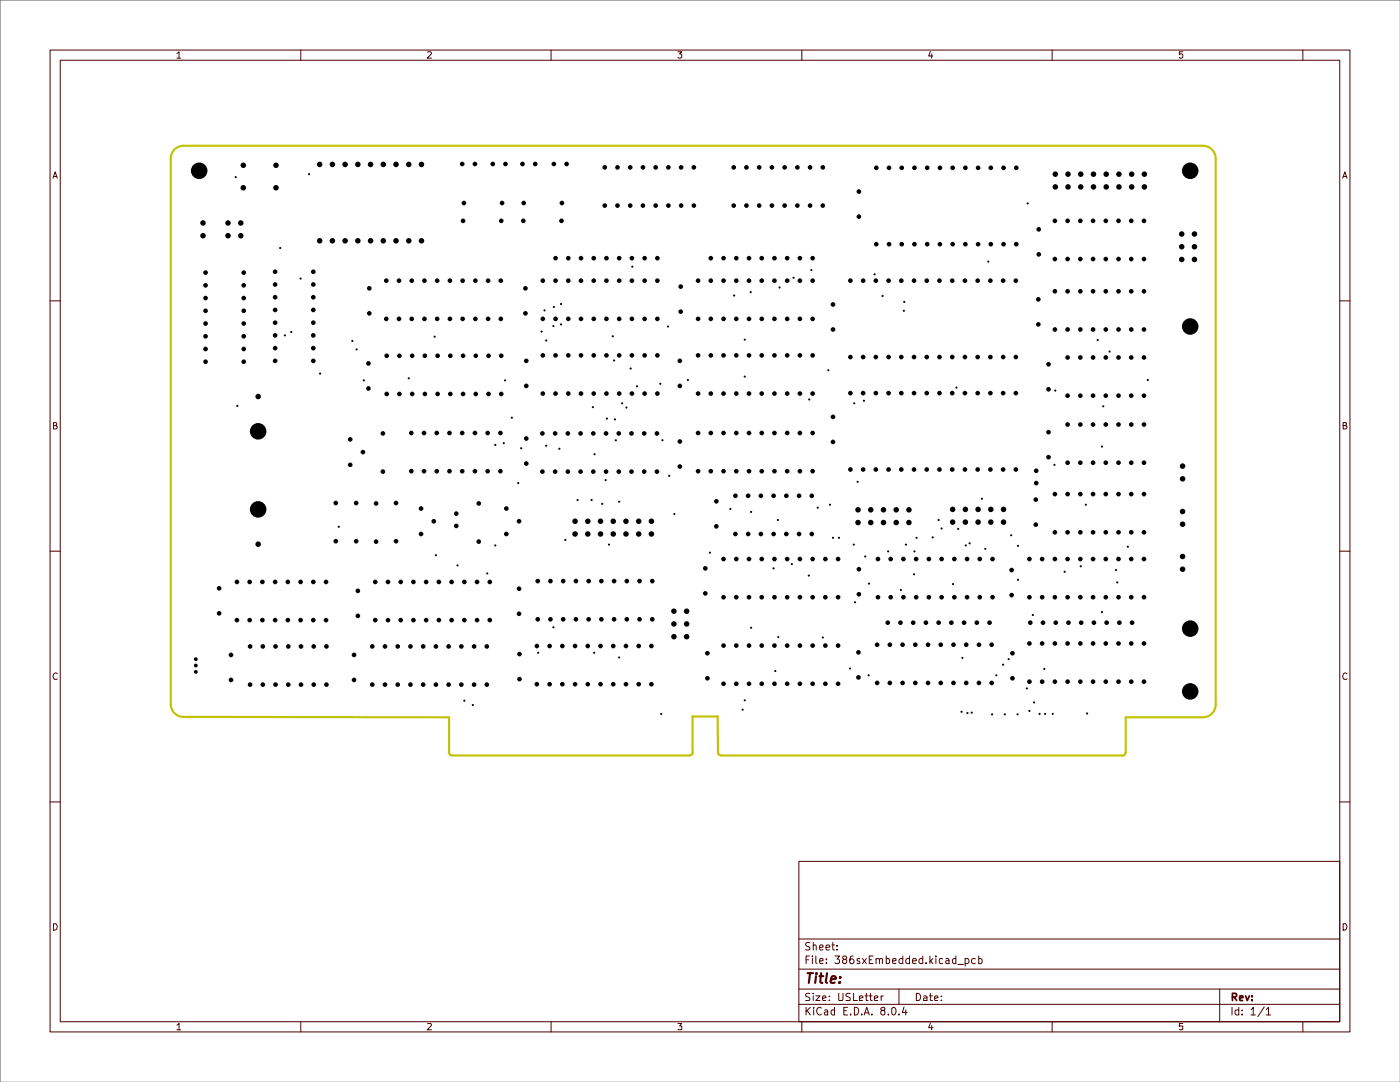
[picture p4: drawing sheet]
<svg xmlns="http://www.w3.org/2000/svg" width="279mm" height="216mm" viewBox="0 0 279 216" stroke-linecap="round" stroke-linejoin="round" font-family="sans-serif">
<g fill="none" stroke="#4f0000" stroke-width=".2">
<path d="M10 10h259.4v195.9h-259.4zM12 12h255.4v191.9h-255.4zM35.3 10.7l.4-.4v1.3M35.3 11.6h.8M60 10v2M85.3 10.4l.6-.1 .2 .4-.8 .9h.8M110 10v2M135.3 10.3h.8l-.5 .5 .5 .1v.5l-.3 .2h-.3l-.2-.2M160 10v2M185.7 10.2l-.4 1h.9M185.9 10.8v.8M210 10v2"/>
<path d="M236.1 10.3h-.7v.6l.1-.1h.4l.2 .1v.5l-.2 .2h-.4l-.1-.2M260 10v2M10.6 35.6l.4-1.3 .4 1.3M10.7 35.2h.6M268 35.6l.4-1.3 .4 1.3M268.1 35.2h.6M10 60h2M267.4 60h2M10.7 84.9h.4l.2-.2v-.3l-.6-.1v1.3h.5l.2-.4-.3-.3M268.1 84.9l.5-.1v-.5h-.5v1.3h.5l.2-.4-.3-.3M10 110h2M267.4 110h2"/>
<path d="M11.4 134.5a.58 .58 0 0 0-.8 .1 .58 .58 0 0 0 .2 .8v.2l.6-.1M268.8 134.5a.58 .58 0 0 0-.8 .1 .58 .58 0 0 0 .1 .8l.1 .2 .6-.1M10 160h2M159.4 171.9h108v32h-108zM267.4 160h2M10.7 184.3h.5a.72 .72 0 0 1 .2 .8 .72 .72 0 0 1-.7 .5zM159.4 197.4h108M159.4 193.4h108M159.4 187.4h108M160.9 191.5h.5M161.5 190.8h-.6v1.5M161.6 198.3h-.7l-.1 .3 .2 .2a.74 .74 0 0 1 .6 .6l-.1 .2h-.7"/>
<path d="M161.6 188.1l-.6-.1-.2 .4a.74 .74 0 0 0 .7 .6v.5h-.7M162.1 190.8v.1M162.1 191.3v1M162.3 198.2v.1M162.3 188.7l.2-.1h.3l.1 1M162.3 188v1.6M162.3 198.7v.9M162.8 198.7h.9l-.9 .9h.9M162.8 190.8v1.3l.3 .2M163.6 191.8l.7-.1v-.4h-.6l-.1 .2v.6l.1 .2 .6-.1M163.6 189.1l.7-.1v-.4h-.6l-.1 .2v.6l.1 .2 .6-.1M164.2 199.2l.6-.1-.1-.4h-.4l-.1 .2v.6l.1 .1h.5"/>
<path d="M164.8 189.1l.8-.1-.1-.4h-.4l-.3 .2v.6l.3 .2 .4-.1M164.9 192.1v.2M164.9 191.3v.2M165.5 199.6h.1M165.5 198.8v.1M166 188.6h.5M166.2 188v1.4l.3 .2M166.6 190.8h1l-.6 .5 .5 .2 .1 .5-.3 .3h-.4l-.3-.2M167 189.5v.1M167 188.6v.2M167.4 198.2l.1 1.4h.6l.1-1.4M168.4 191.4l-.3-.2 .1-.3 .2-.1h.3l.3 .4-.9 .5v.3l.3 .3h.3l.3-.3v-.3l-.3-.3"/>
<path d="M169.7 198.3l-.5-.1-.4 .3 .1 .3 .8 .3v.5h-.9M170.3 190.8h-.5a1.38 1.38 0 0 0-.1 1.4l.5 .1 .2-.3v-.3l-.2-.4-.5 .1-.1 .3M170.3 198.2v1.4h.8M171.5 199.2l.7-.1-.1-.3h-.6v.8h.6M171.5 191.3h-.3l-.2 .3 .4 .2 .2 .3-.2 .2-.4-.1M172.1 191.3l.8 1M172.6 198.7h.6M172.9 198.2v1.4h.3M172.9 191.3l-.8 1M173.5 198.7h.6M173.5 191.5h.5M173.7 198.2v1.3l.1 .1h.3"/>
<path d="M174.2 190.8h-.7v1.5h.7M174.5 199.2l.7-.1v-.3l-.4-.1-.3 .2 .1 .7h.6M174.8 191.4l.1-.1a.36 .36 0 0 1 .6 .2v.8M174.8 191.3v1M175.5 191.5l.2-.2h.4v1M175.9 198.7v.9M176.3 198.7l-.4 .1v.2M176.9 191.3h.4l.2 .3v.6h-.6M176.9 190.8v1.5M178.1 191.8l.7-.1v-.4h-.4l-.3 .2v.6l.3 .2 .4-.1M179.4 197.4v3M180.2 191.3h-.6l-.2 .3v.4a.52 .52 0 0 0 .8 .2"/>
<path d="M180.2 190.8v1.5M181.5 191.3h-.6l-.1 .3v.4a.52 .52 0 0 0 .7 .2M181.5 190.8v1.5M182.1 191.8l.8-.1-.1-.4h-.4l-.3 .2v.6l.3 .2 .4-.1M182.9 198.2a.78 .78 0 0 1 .8 .5 .78 .78 0 0 1-.3 .9h-.5zM184.1 191.3h-.5l-.2 .3v.4a.52 .52 0 0 0 .7 .2M184.1 190.8v1.5M184.3 198.8l.4-.1 .3 .2v.7h-.7v-.4l.7-.1M184.8 192.1v.2M185.5 198.7h.6M185.6 190.8v1.5M185.7 198.2v1.3l.1 .1h.3"/>
<path d="M185.7 191.7l.5 .6M186.2 191.3l-.6 .6M186.5 199.2l.7-.1-.2-.4h-.3l-.2 .2v.6l.1 .1h.5M186.8 190.8v.1M186.8 191.3v1M187.9 199.6h.1M187.9 198.8v.1M188.1 191.3h-.4l-.2 .3v.6h.6M188.8 191.3h.5l.1 1M189.4 191.7h-.5l-.2 .2 .2 .4 .5-.1M190.8 191.3h-.5l-.2 .3v.4l.2 .3 .5-.1M190.8 190.8v1.5"/>
<path d="M191.2 192.4h1.1M192.6 191.3h.6l.2 .3v.4a.52 .52 0 0 1-.8 .2M192.6 191.3v1.5M194.6 191.3h-.5l-.2 .3v.4a.52 .52 0 0 0 .7 .2M195.3 191.3h.4l.3 .3v.4l-.3 .3-.4-.1M195.3 190.8v1.5M243.4 197.4v6.5M268.1 184.3h.5a.72 .72 0 0 1 .2 .8 .72 .72 0 0 1-.7 .5zM35.3 204.6l.4-.4v1.3M35.3 205.5h.8M60 203.9v2M85.3 204.3l.6-.1 .2 .4-.8 .9h.8"/>
<path d="M110 203.9v2M135.3 204.2h.8l-.5 .5 .5 .1v.6h-.8M159.4 200.4h108M160 203.9v2M160.9 201v1.5M161 201.6l.7 .9M161.7 201l-.8 .8M162.4 201v.2M162.4 201.5v1M163.9 201.2a.63 .63 0 0 0-.8 0 .63 .63 0 0 0 0 .9l.1 .2a.45 .45 0 0 0 .7 .1M164.6 201.6l.4-.1 .2 .2v.8M165.2 201.8l-.7 .3 .2 .4 .5-.1"/>
<path d="M166.5 201.6l-.4-.1-.2 .3v.6l.2 .1 .4-.1M166.5 201v1.5M168.4 201.7h.5M169.2 201h-.8v1.5h.8M169.8 202.4v.1M170.5 201a.77 .77 0 0 1 .9 .8 .77 .77 0 0 1-.9 .7zM172 202.4v.1M172.5 202.5l.5-1.5 .5 1.5M172.6 202.1h.8M174 202.4v.1M176.1 201.6l-.2-.1-.1-.2a.46 .46 0 0 1 .4-.3 .46 .46 0 0 1 .4 .3l-.1 .3h-.4a.46 .46 0 0 0-.3 .7 .46 .46 0 0 0 .8-.1l-.1-.5-.1-.1M177.3 202.4v.1"/>
<path d="M178 201.3l.3-.3a.82 .82 0 0 1 .5 .8 .82 .82 0 0 1-.5 .7l-.3-.3zM179.4 202.4v.1M180.4 200.9l-.3 1.1h.9M180.8 201.5v1M185.7 204.1l-.4 1h.9M185.9 204.6v.9M210 203.9v2M236.1 204.2h-.7v.6h.7v.6h-.7M245.9 201v1.5M247.2 201.6l-.4-.1-.3 .3v.4l.1 .2h.6M247.2 201v1.5M247.9 202.4v.1"/>
<path d="M247.9 201.6v.1M249.7 201.4l.4-.4v1.5M249.7 202.5h.8M252.3 200.9l-1.3 2M252.7 201.4l.5-.4v1.5M252.7 202.5h.9M260 203.9v2"/>
</g>
<path d="M246 199h.5l.3-.3-.1-.4-.7-.1v1.4M246.3 199l.5 .6M247.4 199.1h.7l-.1-.4h-.5l-.1 .2 .1 .7h.5M248.6 198.7l.3 .9 .4-.9M249.9 199.6h.1M249.9 198.7v.2" fill="none" stroke="#4f0000" stroke-width=".34"/>
<path d="M161.2 194.2h1.1M161.7 194.2l-.3 1.9M162.9 194.8l-.2 1.3M162.9 194.2v.2M163.5 194.8h.8M163.9 194.2l-.2 1.7 .1 .1 .3 .1M165.1 194.2l-.3 1.7 .3 .2M165.8 195.5l1-.2-.2-.5h-.4l-.2 .1-.3 1 .3 .2 .6-.1M167.6 196h.1h-.3h.2l-.1 .1M167.7 194.9v.2" fill="none" stroke="#4f0000" stroke-width=".42"/>
<path d="M0 0h279.4v215.9h-279.4z" fill="none" stroke="#848484" stroke-width=".2"/>
<path d="M89.6 150.1a.71 .71 0 0 0 .6 .6h47.4l.5-.2 .2-.4M89.6 150.1v-7l-53-.1a2.54 2.54 0 0 1-2.5-2.5v-108.9a2.54 2.54 0 0 1 2.5-2.5h203.5a2.54 2.54 0 0 1 2.5 2.5v109a2.54 2.54 0 0 1-2.5 2.5h-15.4v7.1M138.2 150.1v-7.1h5l.1 7.1M143.3 150.1l.1 .4 .5 .2h80.1M224.6 150.2a.64 .64 0 0 1-.6 .6" fill="none" stroke="#c1c300" stroke-width=".42"/>
<g fill="#000">
<path d="M46.9 35.2h.2l.1 .1-.1 .2h-.2l-.1-.2zM61.6 34.6h.2l.1 .2-.1 .1h-.2l-.1-.1zM55.8 49.3h.2l.1 .2-.1 .2h-.2l-.1-.2zM59.9 55.4h.2l.1 .2-.1 .2h-.2l-.1-.2zM126.1 53h.2l.1 .2-.1 .2h-.2l-.1-.2zM146.4 58.8h.2l.1 .2-.1 .2h-.2l-.1-.2zM149.7 58.1h.2l.1 .2-.1 .2h-.2l-.1-.2zM155.5 57.2h.2l.1 .2-.1 .1h-.2l-.1-.1zM158.3 55.2h.2l.1 .2-.1 .2h-.2l-.1-.2zM161.8 53.7h.2l.1 .2-.1 .2h-.2l-.1-.2zM174.4 54.5h.2l.2 .2-.2 .2h-.2l-.1-.2zM176 58.9h.3l.1 .2-.1 .1h-.3l-.1-.1z"/>
<path d="M197.1 52h.2l.1 .2-.1 .2h-.2l-.1-.2zM205 40.4h.2l.1 .2-.1 .2h-.2l-.1-.2zM56.8 66.7h.2l.1 .2-.1 .2h-.2l-.2-.2zM58 66.1h.2l.1 .2-.1 .1h-.2l-.1-.1zM63.8 74.4h.2l.1 .1-.1 .2h-.2l-.1-.2zM70.2 67.8h.2l.1 .2-.1 .2h-.2l-.1-.2zM71.1 69.5h.2l.1 .2-.1 .2h-.2l-.1-.2zM72.5 75.7h.2l.1 .2-.1 .2h-.2l-.1-.2zM81.5 75.3h.2l.1 .2-.1 .2h-.2l-.1-.2zM86.6 67h.2l.2 .2-.2 .2h-.2l-.1-.2zM100.7 75.7h.2l.1 .2-.1 .2h-.2l-.1-.2zM108 66h.2l.1 .2-.1 .2h-.2l-.1-.2z"/>
<path d="M108.6 61.7h.2l.1 .2-.1 .2h-.2l-.1-.2zM108.9 67.8h.2l.1 .1-.1 .2h-.2l-.1-.2zM110.3 64.9h.2l.2 .2-.2 .2h-.2l-.1-.2zM110.4 61.1h.2l.1 .2-.1 .1h-.2l-.1-.1zM111.9 60.5h.2l.1 .2-.1 .2h-.2l-.1-.2zM111.9 64.5h.2l.1 .2-.1 .2h-.2l-.1-.2zM122.2 66.9h.2l.1 .2-.1 .2h-.2l-.1-.2zM122.5 71.7h.2l.1 .2-.1 .2h-.2l-.2-.2zM125.8 73.3h.2l.1 .2-.1 .2h-.2l-.2-.2zM127 76.9h.2l.1 .2-.1 .2h-.2l-.1-.2zM131.7 76.4h.2l.1 .2-.1 .2h-.2l-.1-.2zM133.2 65h.2l.1 .2-.1 .1h-.2l-.1-.1z"/>
<path d="M137.2 75.6h.2l.1 .2-.1 .2h-.2l-.1-.2zM148.5 67.6h.2l.1 .2-.1 .2h-.2l-.1-.2zM148.5 75h.2l.1 .1-.1 .2h-.2l-.1-.2zM161.4 79.5h.2l.1 .2-.1 .2h-.2l-.1-.2zM165.2 73.7h.2l.1 .2-.1 .2h-.2l-.1-.2zM172.3 79.8h.2l.1 .2-.1 .2h-.2l-.1-.2zM180.3 61.8h.2l.1 .2-.1 .2h-.2l-.1-.2zM180.4 60.1h.2l.1 .1-.1 .2h-.2l-.1-.2zM190.8 77.2h.2l.1 .1-.1 .2h-.2l-.1-.2zM210.5 77.7h.2l.1 .2-.1 .2h-.2l-.1-.2zM219 67.7h.2l.1 .2-.1 .1h-.2l-.1-.1zM221.3 70h.2l.2 .1-.2 .2h-.2l-.1-.2z"/>
<path d="M229 75.6h.2l.1 .2-.1 .2h-.2l-.1-.2zM47.3 80.8h.2l.1 .2-.1 .2h-.2l-.1-.2zM98.7 88.6h.3l.1 .2-.1 .2h-.3l-.1-.2zM100.4 88.2h.2l.2 .2-.2 .2h-.2l-.1-.2zM102 83.2h.3l.1 .2-.1 .1h-.3l-.1-.1zM103.3 96.2h.2l.1 .2-.1 .2h-.2l-.1-.2zM103.9 89.3h.2l.1 .2-.1 .1h-.2l-.1-.1zM108.9 88.8h.2l.1 .1-.1 .2h-.2l-.1-.2zM111.5 89.3h.2l.1 .2-.1 .2h-.2l-.1-.2zM115.2 99.6h.2l.1 .2-.1 .2h-.2l-.1-.2zM118 99.6h.2l.1 .2-.1 .2h-.2l-.1-.2zM118.2 81h.2l.1 .2-.1 .2h-.2l-.1-.2z"/>
<path d="M118.6 90.4h.2l.1 .2-.1 .2h-.2l-.2-.2zM120.8 95.6h.2l.1 .2-.1 .2h-.2l-.2-.2zM121 83.3h.2l.1 .2-.1 .2h-.2l-.1-.2zM122.6 83.5h.2l.1 .2-.1 .2h-.2l-.1-.2zM122.8 87.7h.2l.1 .1-.1 .2h-.2l-.1-.2zM124.1 80.3h.2l.1 .2-.1 .2h-.2l-.1-.2zM124.9 81.1h.2l.1 .2-.1 .2h-.2l-.1-.2zM132.1 87.7h.2l.1 .1-.1 .2h-.2l-.1-.2zM133.5 94.8h.2l.1 .2-.1 .1h-.2l-.2-.1zM170.4 80.3h.2l.1 .2-.1 .2h-.2l-.1-.2zM171.1 96h.2l.1 .1-.1 .2h-.2l-.2-.2zM195.9 99.3h.2l.1 .2-.1 .2h-.2l-.2-.2z"/>
<path d="M210.3 92.6h.2l.2 .2-.2 .1h-.2l-.1-.1zM219.8 88.9h.2l.1 .2-.1 .2h-.2l-.1-.2zM220.1 80.9h.2l.1 .2-.1 .2h-.2l-.1-.2zM67.5 104.9h.2l.1 .2-.1 .2h-.2l-.1-.2zM86.9 110.6h.2l.1 .2-.1 .2h-.2l-.1-.2zM91.2 112.6h.2l.1 .2-.1 .2h-.2l-.1-.2zM97.1 114.2h.2l.2 .2-.2 .2h-.2l-.1-.2zM98.7 108.7h.3l.1 .1-.1 .2h-.3l-.1-.2zM112.7 107.6h.2l.1 .1-.1 .2h-.2l-.1-.2zM120.1 100.4h.2l.1 .1-.1 .2h-.2l-.1-.2zM121.4 108.5h.2l.2 .2-.2 .2h-.2l-.1-.2zM123.5 99.9h.2l.1 .2-.1 .2h-.2l-.1-.2z"/>
<path d="M134.5 102.4h.2l.1 .2-.1 .2h-.2l-.1-.2zM141.6 110.1h.2l.1 .2-.1 .2h-.2l-.1-.2zM145.7 101.4h.2l.1 .2-.1 .1h-.2l-.2-.1zM149.8 102h.2l.1 .2-.1 .1h-.2l-.1-.1zM154.3 113.2h.2l.1 .2-.1 .2h-.2l-.1-.2zM155.1 103.6h.2l.1 .2-.1 .1h-.2l-.1-.1zM157.9 112.4h.2l.1 .2-.1 .2h-.2l-.1-.2zM161.3 114.7h.2l.1 .2-.1 .1h-.2l-.1-.1zM163.1 101.1h.2l.1 .2-.1 .2h-.2l-.1-.2zM165.5 100.5h.3l.1 .2-.1 .2h-.3l-.1-.2zM166.1 107.1h.2l.2 .2-.2 .2h-.2l-.1-.2zM167.3 107.1h.2l.1 .2-.1 .2h-.2l-.1-.2z"/>
<path d="M170.3 108.5h.2l.1 .2-.1 .2h-.2l-.1-.2zM172.6 110.9h.2l.1 .1-.1 .2h-.2l-.1-.2zM173.3 116.3h.2l.2 .2-.2 .1h-.2l-.1-.1zM177.1 109.8h.3l.1 .2-.1 .2h-.3l-.1-.2zM179.7 117.5h.2l.1 .2-.1 .2h-.2l-.1-.2zM180.7 108.5h.2l.1 .2-.1 .2h-.2l-.1-.2zM182.3 114.4h.2l.1 .2-.1 .2h-.2l-.1-.2zM182.4 109.8h.2l.1 .2-.1 .2h-.2l-.1-.2zM182.8 107.1h.2l.1 .2-.1 .2h-.2l-.1-.2zM186 107h.2l.2 .2-.2 .2h-.2l-.1-.2zM187.2 103.6h.2l.1 .2-.1 .1h-.2l-.1-.1zM187.8 105.3h.2l.1 .2-.1 .1h-.2l-.1-.1z"/>
<path d="M190.1 116.4h.2l.1 .1-.1 .2h-.2l-.1-.2zM191.1 105.3h.2l.1 .2-.1 .2h-.2l-.1-.2zM192.6 108.7h.2l.2 .1-.2 .2h-.2l-.1-.2zM193.4 108.2h.2l.1 .2-.1 .2h-.2l-.1-.2zM196.5 109.3h.2l.1 .2-.1 .2h-.2l-.1-.2zM201.7 106.6h.2l.1 .2-.1 .2h-.2l-.1-.2zM203.1 108.7h.2l.1 .2-.1 .2h-.2l-.2-.2zM203.1 115.5h.2l.1 .2-.1 .2h-.2l-.2-.2zM212.4 113.9h.2l.1 .2-.1 .2h-.2l-.1-.2zM215.6 112.8h.2l.1 .2-.1 .2h-.2l-.1-.2zM216.6 100.5h.2l.1 .2-.1 .2h-.2l-.1-.2zM222.6 113.6h.2l.1 .1-.1 .2h-.2l-.1-.2z"/>
<path d="M222.9 116h.2l.1 .2-.1 .2h-.2l-.1-.2zM225 108.9h.2l.1 .2-.1 .2h-.2l-.1-.2zM92.6 139.6h.2l.1 .2-.1 .2h-.2l-.1-.2zM107.3 130.1h.2l.1 .2-.1 .1h-.2l-.1-.1zM110.3 125h.2l.2 .2-.2 .2h-.2l-.1-.2zM118.5 130.1h.2l.1 .2-.1 .1h-.2l-.1-.1zM123.5 131h.2l.1 .2-.1 .2h-.2l-.1-.2zM148.5 139.6h.2l.1 .1-.1 .2h-.2l-.1-.2zM149.8 125.1h.2l.1 .2-.1 .2h-.2l-.1-.2zM154.6 133.7h.2l.1 .2-.1 .2h-.2l-.1-.2zM155.2 126.9h.2l.1 .2-.1 .2h-.2l-.1-.2zM164.1 127h.2l.1 .2-.1 .2h-.2l-.1-.2z"/>
<path d="M169.5 133.2h.2l.1 .2-.1 .2h-.2l-.1-.2zM170.5 120h.2l.2 .2-.2 .2h-.2l-.1-.2zM173.3 134.6h.2l.1 .1-.1 .2h-.2l-.2-.2zM192 131.1h.2l.1 .2-.1 .2h-.2l-.1-.2zM198.7 134.6h.2l.2 .1-.2 .2h-.2l-.1-.2zM200.1 132.4h.2l.1 .2-.1 .2h-.2l-.1-.2zM201.2 131.3h.2l.1 .2-.1 .2h-.2l-.1-.2zM204.8 137.2h.2l.1 .2-.1 .2h-.2l-.1-.2zM206 122.5h.2l.1 .2-.1 .2h-.2l-.1-.2zM208.3 133.3h.2l.1 .2-.1 .2h-.2l-.1-.2zM219.8 121.9h.2l.1 .2-.1 .2h-.2l-.1-.2zM94.3 140.5h.2l.1 .2-.1 .2h-.2l-.2-.2z"/>
<path d="M131.9 142.3h.2l.1 .2-.1 .1h-.2l-.2-.1zM148.1 141.4h.2l.1 .2-.1 .2h-.2l-.1-.2zM191.8 141.8h.2l.1 .2-.1 .2h-.2l-.1-.2zM193 142.1h.2l.1 .2-.1 .2h-.2l-.1-.2zM193.8 142h.2l.1 .2-.1 .2h-.2l-.1-.2zM197.9 142.3h.2l.1 .2-.1 .2h-.2l-.1-.2zM200.4 142.3h.2l.1 .2-.1 .2h-.2l-.1-.2zM203 142.3h.2l.1 .2-.1 .2h-.2l-.1-.2zM205.3 141.7h.2l.2 .2-.2 .1h-.2l-.1-.1zM206.3 140h.2l.1 .2-.1 .2h-.2l-.1-.2zM207.4 142.3h.2l.1 .2-.1 .1h-.2l-.1-.1zM208.5 142.3h.2l.1 .2-.1 .1h-.2l-.1-.1z"/>
<path d="M210 142.3h.2l.1 .2-.1 .1h-.2l-.1-.1zM216.9 142.2h.2l.1 .2-.1 .2h-.2l-.2-.2z"/>
<circle cx="39.8" cy="34.1" r="1.65"/>
<circle cx="48.6" cy="37.5" r=".55"/>
<circle cx="48.6" cy="33" r=".55"/>
<circle cx="55.1" cy="37.5" r=".55"/>
<circle cx="55.1" cy="33" r=".55"/>
<circle cx="63.8" cy="32.8" r=".55"/>
<circle cx="66.3" cy="32.8" r=".55"/>
<circle cx="68.9" cy="32.8" r=".55"/>
<circle cx="71.4" cy="32.8" r=".55"/>
<circle cx="74" cy="32.8" r=".55"/>
<circle cx="76.5" cy="32.8" r=".55"/>
<circle cx="79" cy="32.8" r=".55"/>
<circle cx="81.6" cy="32.8" r=".55"/>
<circle cx="84.1" cy="32.8" r=".55"/>
<circle cx="92.2" cy="32.7" r=".47"/>
<circle cx="94.8" cy="32.7" r=".47"/>
<circle cx="98.3" cy="32.7" r=".47"/>
<circle cx="100.9" cy="32.7" r=".47"/>
<circle cx="104.3" cy="32.7" r=".47"/>
<circle cx="106.8" cy="32.7" r=".47"/>
<circle cx="110.5" cy="32.7" r=".47"/>
<circle cx="113.1" cy="32.7" r=".47"/>
<circle cx="120.7" cy="33.4" r=".47"/>
<circle cx="123.2" cy="33.4" r=".47"/>
<circle cx="125.8" cy="33.4" r=".47"/>
<circle cx="128.3" cy="33.4" r=".47"/>
<circle cx="130.9" cy="33.4" r=".47"/>
<circle cx="133.4" cy="33.4" r=".47"/>
<circle cx="135.9" cy="33.4" r=".47"/>
<circle cx="138.5" cy="33.4" r=".47"/>
<circle cx="146.4" cy="33.4" r=".47"/>
<circle cx="149" cy="33.4" r=".47"/>
<circle cx="151.5" cy="33.4" r=".47"/>
<circle cx="154.1" cy="33.4" r=".47"/>
<circle cx="156.6" cy="33.4" r=".47"/>
<circle cx="159.1" cy="33.4" r=".47"/>
<circle cx="161.7" cy="33.4" r=".47"/>
<circle cx="164.2" cy="33.4" r=".47"/>
<circle cx="171.4" cy="38.2" r=".47"/>
<circle cx="174.9" cy="33.5" r=".47"/>
<circle cx="177.4" cy="33.5" r=".47"/>
<circle cx="180" cy="33.5" r=".47"/>
<circle cx="182.5" cy="33.5" r=".47"/>
<circle cx="185" cy="33.5" r=".47"/>
<circle cx="187.6" cy="33.5" r=".47"/>
<circle cx="190.1" cy="33.5" r=".47"/>
<circle cx="192.7" cy="33.5" r=".47"/>
<circle cx="195.2" cy="33.5" r=".47"/>
<circle cx="197.7" cy="33.5" r=".47"/>
<circle cx="200.3" cy="33.5" r=".47"/>
<circle cx="202.8" cy="33.5" r=".47"/>
<circle cx="210.6" cy="37.3" r=".55"/>
<circle cx="210.6" cy="34.8" r=".55"/>
<circle cx="213.1" cy="37.3" r=".55"/>
<circle cx="213.1" cy="34.8" r=".55"/>
<circle cx="215.7" cy="37.3" r=".55"/>
<circle cx="215.7" cy="34.8" r=".55"/>
<circle cx="218.2" cy="37.3" r=".55"/>
<circle cx="218.2" cy="34.8" r=".55"/>
<circle cx="220.8" cy="37.3" r=".55"/>
<circle cx="220.8" cy="34.8" r=".55"/>
<circle cx="223.3" cy="37.3" r=".55"/>
<circle cx="223.3" cy="34.8" r=".55"/>
<circle cx="225.8" cy="37.3" r=".55"/>
<circle cx="225.8" cy="34.8" r=".55"/>
<circle cx="228.4" cy="37.3" r=".55"/>
<circle cx="228.4" cy="34.8" r=".55"/>
<circle cx="237.5" cy="34.1" r="1.65"/>
<circle cx="40.5" cy="47" r=".55"/>
<circle cx="40.5" cy="44.5" r=".55"/>
<circle cx="41" cy="56.9" r=".47"/>
<circle cx="41" cy="59.5" r=".47"/>
<circle cx="41" cy="54.4" r=".47"/>
<circle cx="45.5" cy="44.5" r=".55"/>
<circle cx="45.5" cy="47" r=".55"/>
<circle cx="48" cy="44.5" r=".55"/>
<circle cx="48" cy="47" r=".55"/>
<circle cx="48.6" cy="56.9" r=".47"/>
<circle cx="48.6" cy="59.5" r=".47"/>
<circle cx="48.6" cy="54.4" r=".47"/>
<circle cx="54.9" cy="59.3" r=".47"/>
<circle cx="54.9" cy="54.2" r=".47"/>
<circle cx="54.9" cy="56.8" r=".47"/>
<circle cx="62.5" cy="59.3" r=".47"/>
<circle cx="62.5" cy="54.2" r=".47"/>
<circle cx="62.5" cy="56.8" r=".47"/>
<circle cx="63.8" cy="48" r=".55"/>
<circle cx="66.3" cy="48" r=".55"/>
<circle cx="68.9" cy="48" r=".55"/>
<circle cx="71.4" cy="48" r=".55"/>
<circle cx="73.7" cy="57.5" r=".47"/>
<circle cx="74" cy="48" r=".55"/>
<circle cx="76.5" cy="48" r=".55"/>
<circle cx="77.1" cy="56" r=".47"/>
<circle cx="79" cy="48" r=".55"/>
<circle cx="79.6" cy="56" r=".47"/>
<circle cx="81.6" cy="48" r=".55"/>
<circle cx="82.2" cy="56" r=".47"/>
<circle cx="84.1" cy="48" r=".55"/>
<circle cx="84.7" cy="56" r=".47"/>
<circle cx="87.2" cy="56" r=".47"/>
<circle cx="89.8" cy="56" r=".47"/>
<circle cx="92.3" cy="56" r=".47"/>
<circle cx="92.4" cy="44.1" r=".47"/>
<circle cx="92.6" cy="40.5" r=".47"/>
<circle cx="94.9" cy="56" r=".47"/>
<circle cx="97.4" cy="56" r=".47"/>
<circle cx="99.9" cy="56" r=".47"/>
<circle cx="100" cy="44.1" r=".47"/>
<circle cx="100.2" cy="40.5" r=".47"/>
<circle cx="104.4" cy="44.1" r=".47"/>
<circle cx="104.5" cy="40.5" r=".47"/>
<circle cx="104.9" cy="57.5" r=".47"/>
<circle cx="108.3" cy="56" r=".47"/>
<circle cx="110.9" cy="51.5" r=".47"/>
<circle cx="110.9" cy="56" r=".47"/>
<circle cx="112.1" cy="44.1" r=".47"/>
<circle cx="112.1" cy="40.5" r=".47"/>
<circle cx="113.4" cy="56" r=".47"/>
<circle cx="113.4" cy="51.5" r=".47"/>
<circle cx="116" cy="56" r=".47"/>
<circle cx="116" cy="51.5" r=".47"/>
<circle cx="118.5" cy="56" r=".47"/>
<circle cx="118.5" cy="51.5" r=".47"/>
<circle cx="120.7" cy="41" r=".47"/>
<circle cx="121" cy="56" r=".47"/>
<circle cx="121" cy="51.5" r=".47"/>
<circle cx="123.2" cy="41" r=".47"/>
<circle cx="123.6" cy="51.5" r=".47"/>
<circle cx="123.6" cy="56" r=".47"/>
<circle cx="125.8" cy="41" r=".47"/>
<circle cx="126.1" cy="56" r=".47"/>
<circle cx="126.1" cy="51.5" r=".47"/>
<circle cx="128.3" cy="41" r=".47"/>
<circle cx="128.7" cy="56" r=".47"/>
<circle cx="128.7" cy="51.5" r=".47"/>
<circle cx="130.9" cy="41" r=".47"/>
<circle cx="131.2" cy="56" r=".47"/>
<circle cx="131.2" cy="51.5" r=".47"/>
<circle cx="133.4" cy="41" r=".47"/>
<circle cx="135.8" cy="57.2" r=".47"/>
<circle cx="135.9" cy="41" r=".47"/>
<circle cx="138.5" cy="41" r=".47"/>
<circle cx="139.3" cy="56" r=".47"/>
<circle cx="141.9" cy="56" r=".47"/>
<circle cx="141.9" cy="51.5" r=".47"/>
<circle cx="144.4" cy="56" r=".47"/>
<circle cx="144.4" cy="51.5" r=".47"/>
<circle cx="146.4" cy="41" r=".47"/>
<circle cx="146.9" cy="56" r=".47"/>
<circle cx="146.9" cy="51.5" r=".47"/>
<circle cx="149" cy="41" r=".47"/>
<circle cx="149.5" cy="56" r=".47"/>
<circle cx="149.5" cy="51.5" r=".47"/>
<circle cx="151.5" cy="41" r=".47"/>
<circle cx="152" cy="56" r=".47"/>
<circle cx="152" cy="51.5" r=".47"/>
<circle cx="154.1" cy="41" r=".47"/>
<circle cx="154.6" cy="56" r=".47"/>
<circle cx="154.6" cy="51.5" r=".47"/>
<circle cx="156.6" cy="41" r=".47"/>
<circle cx="157.1" cy="56" r=".47"/>
<circle cx="157.1" cy="51.5" r=".47"/>
<circle cx="159.1" cy="41" r=".47"/>
<circle cx="159.6" cy="51.5" r=".47"/>
<circle cx="159.6" cy="56" r=".47"/>
<circle cx="161.7" cy="41" r=".47"/>
<circle cx="162.2" cy="56" r=".47"/>
<circle cx="162.2" cy="51.5" r=".47"/>
<circle cx="164.2" cy="41" r=".47"/>
<circle cx="169.7" cy="56" r=".47"/>
<circle cx="171.4" cy="43.2" r=".47"/>
<circle cx="172.3" cy="56" r=".47"/>
<circle cx="174.8" cy="56" r=".47"/>
<circle cx="174.9" cy="48.7" r=".47"/>
<circle cx="177.3" cy="56" r=".47"/>
<circle cx="177.4" cy="48.7" r=".47"/>
<circle cx="179.9" cy="56" r=".47"/>
<circle cx="180" cy="48.7" r=".47"/>
<circle cx="182.4" cy="56" r=".47"/>
<circle cx="182.5" cy="48.7" r=".47"/>
<circle cx="185" cy="56" r=".47"/>
<circle cx="185" cy="48.7" r=".47"/>
<circle cx="187.5" cy="56" r=".47"/>
<circle cx="187.6" cy="48.7" r=".47"/>
<circle cx="190" cy="56" r=".47"/>
<circle cx="190.1" cy="48.7" r=".47"/>
<circle cx="192.6" cy="56" r=".47"/>
<circle cx="192.7" cy="48.7" r=".47"/>
<circle cx="195.1" cy="56" r=".47"/>
<circle cx="195.2" cy="48.7" r=".47"/>
<circle cx="197.7" cy="56" r=".47"/>
<circle cx="197.7" cy="48.7" r=".47"/>
<circle cx="200.2" cy="56" r=".47"/>
<circle cx="200.3" cy="48.7" r=".47"/>
<circle cx="202.7" cy="56" r=".47"/>
<circle cx="202.8" cy="48.7" r=".47"/>
<circle cx="207.2" cy="59.7" r=".47"/>
<circle cx="207.3" cy="45.8" r=".47"/>
<circle cx="207.3" cy="50.8" r=".47"/>
<circle cx="210.5" cy="51.7" r=".47"/>
<circle cx="210.5" cy="58.1" r=".47"/>
<circle cx="210.5" cy="44.1" r=".47"/>
<circle cx="213.1" cy="58.1" r=".47"/>
<circle cx="213.1" cy="44.1" r=".47"/>
<circle cx="213.1" cy="51.7" r=".47"/>
<circle cx="215.6" cy="58.1" r=".47"/>
<circle cx="215.6" cy="51.7" r=".47"/>
<circle cx="215.6" cy="44.1" r=".47"/>
<circle cx="218.1" cy="58.1" r=".47"/>
<circle cx="218.1" cy="51.7" r=".47"/>
<circle cx="218.1" cy="44.1" r=".47"/>
<circle cx="220.7" cy="58.1" r=".47"/>
<circle cx="220.7" cy="51.7" r=".47"/>
<circle cx="220.7" cy="44.1" r=".47"/>
<circle cx="223.2" cy="58.1" r=".47"/>
<circle cx="223.2" cy="51.7" r=".47"/>
<circle cx="223.2" cy="44.1" r=".47"/>
<circle cx="225.8" cy="58.1" r=".47"/>
<circle cx="225.8" cy="51.7" r=".47"/>
<circle cx="225.8" cy="44.1" r=".47"/>
<circle cx="228.3" cy="51.7" r=".47"/>
<circle cx="228.3" cy="58.1" r=".47"/>
<circle cx="228.3" cy="44.1" r=".47"/>
<circle cx="235.8" cy="46.7" r=".55"/>
<circle cx="235.8" cy="51.8" r=".55"/>
<circle cx="235.8" cy="49.2" r=".55"/>
<circle cx="238.4" cy="46.7" r=".55"/>
<circle cx="238.4" cy="51.8" r=".55"/>
<circle cx="238.4" cy="49.2" r=".55"/>
<circle cx="41" cy="64.6" r=".47"/>
<circle cx="41" cy="72.2" r=".47"/>
<circle cx="41" cy="69.6" r=".47"/>
<circle cx="41" cy="67.1" r=".47"/>
<circle cx="41" cy="62" r=".47"/>
<circle cx="48.6" cy="64.6" r=".47"/>
<circle cx="48.6" cy="72.2" r=".47"/>
<circle cx="48.6" cy="69.6" r=".47"/>
<circle cx="48.6" cy="67.1" r=".47"/>
<circle cx="48.6" cy="62" r=".47"/>
<circle cx="51.5" cy="79.1" r=".55"/>
<circle cx="54.9" cy="72" r=".47"/>
<circle cx="54.9" cy="61.8" r=".47"/>
<circle cx="54.9" cy="66.9" r=".47"/>
<circle cx="54.9" cy="64.4" r=".47"/>
<circle cx="54.9" cy="69.5" r=".47"/>
<circle cx="62.5" cy="61.8" r=".47"/>
<circle cx="62.5" cy="72" r=".47"/>
<circle cx="62.5" cy="66.9" r=".47"/>
<circle cx="62.5" cy="69.5" r=".47"/>
<circle cx="62.5" cy="64.4" r=".47"/>
<circle cx="73.5" cy="72.5" r=".47"/>
<circle cx="73.5" cy="77.5" r=".47"/>
<circle cx="73.7" cy="62.5" r=".47"/>
<circle cx="77.1" cy="63.6" r=".47"/>
<circle cx="77.2" cy="78.6" r=".47"/>
<circle cx="77.2" cy="71" r=".47"/>
<circle cx="79.6" cy="63.6" r=".47"/>
<circle cx="79.7" cy="78.6" r=".47"/>
<circle cx="79.7" cy="71" r=".47"/>
<circle cx="82.2" cy="63.6" r=".47"/>
<circle cx="82.3" cy="78.6" r=".47"/>
<circle cx="82.3" cy="71" r=".47"/>
<circle cx="84.7" cy="63.6" r=".47"/>
<circle cx="84.8" cy="78.6" r=".47"/>
<circle cx="84.8" cy="71" r=".47"/>
<circle cx="87.2" cy="63.6" r=".47"/>
<circle cx="87.3" cy="78.6" r=".47"/>
<circle cx="87.3" cy="71" r=".47"/>
<circle cx="89.8" cy="63.6" r=".47"/>
<circle cx="89.9" cy="78.6" r=".47"/>
<circle cx="89.9" cy="71" r=".47"/>
<circle cx="92.3" cy="63.6" r=".47"/>
<circle cx="92.4" cy="78.6" r=".47"/>
<circle cx="92.4" cy="71" r=".47"/>
<circle cx="94.9" cy="63.6" r=".47"/>
<circle cx="95" cy="78.6" r=".47"/>
<circle cx="95" cy="71" r=".47"/>
<circle cx="97.4" cy="63.6" r=".47"/>
<circle cx="97.5" cy="78.6" r=".47"/>
<circle cx="97.5" cy="71" r=".47"/>
<circle cx="99.9" cy="63.6" r=".47"/>
<circle cx="100" cy="78.6" r=".47"/>
<circle cx="100" cy="71" r=".47"/>
<circle cx="104.9" cy="62.5" r=".47"/>
<circle cx="105" cy="77" r=".47"/>
<circle cx="105" cy="72" r=".47"/>
<circle cx="108.3" cy="70.9" r=".47"/>
<circle cx="108.3" cy="78.5" r=".47"/>
<circle cx="108.3" cy="63.6" r=".47"/>
<circle cx="110.9" cy="78.5" r=".47"/>
<circle cx="110.9" cy="70.9" r=".47"/>
<circle cx="110.9" cy="63.6" r=".47"/>
<circle cx="113.4" cy="78.5" r=".47"/>
<circle cx="113.4" cy="70.9" r=".47"/>
<circle cx="113.4" cy="63.6" r=".47"/>
<circle cx="116" cy="70.9" r=".47"/>
<circle cx="116" cy="78.5" r=".47"/>
<circle cx="116" cy="63.6" r=".47"/>
<circle cx="118.5" cy="70.9" r=".47"/>
<circle cx="118.5" cy="78.5" r=".47"/>
<circle cx="118.5" cy="63.6" r=".47"/>
<circle cx="121" cy="70.9" r=".47"/>
<circle cx="121" cy="78.5" r=".47"/>
<circle cx="121" cy="63.6" r=".47"/>
<circle cx="123.6" cy="78.5" r=".47"/>
<circle cx="123.6" cy="70.9" r=".47"/>
<circle cx="123.6" cy="63.6" r=".47"/>
<circle cx="126.1" cy="70.9" r=".47"/>
<circle cx="126.1" cy="78.5" r=".47"/>
<circle cx="126.1" cy="63.6" r=".47"/>
<circle cx="128.7" cy="70.9" r=".47"/>
<circle cx="128.7" cy="78.5" r=".47"/>
<circle cx="128.7" cy="63.6" r=".47"/>
<circle cx="131.2" cy="78.5" r=".47"/>
<circle cx="131.2" cy="70.9" r=".47"/>
<circle cx="131.2" cy="63.6" r=".47"/>
<circle cx="135.7" cy="72" r=".47"/>
<circle cx="135.7" cy="77" r=".47"/>
<circle cx="135.8" cy="62.2" r=".47"/>
<circle cx="139.3" cy="78.5" r=".47"/>
<circle cx="139.3" cy="70.9" r=".47"/>
<circle cx="139.3" cy="63.6" r=".47"/>
<circle cx="141.9" cy="78.5" r=".47"/>
<circle cx="141.9" cy="70.9" r=".47"/>
<circle cx="141.9" cy="63.6" r=".47"/>
<circle cx="144.4" cy="70.9" r=".47"/>
<circle cx="144.4" cy="78.5" r=".47"/>
<circle cx="144.4" cy="63.6" r=".47"/>
<circle cx="146.9" cy="78.5" r=".47"/>
<circle cx="146.9" cy="70.9" r=".47"/>
<circle cx="146.9" cy="63.6" r=".47"/>
<circle cx="149.5" cy="70.9" r=".47"/>
<circle cx="149.5" cy="78.5" r=".47"/>
<circle cx="149.5" cy="63.6" r=".47"/>
<circle cx="152" cy="78.5" r=".47"/>
<circle cx="152" cy="70.9" r=".47"/>
<circle cx="152" cy="63.6" r=".47"/>
<circle cx="154.6" cy="78.5" r=".47"/>
<circle cx="154.6" cy="70.9" r=".47"/>
<circle cx="154.6" cy="63.6" r=".47"/>
<circle cx="157.1" cy="70.9" r=".47"/>
<circle cx="157.1" cy="78.5" r=".47"/>
<circle cx="157.1" cy="63.6" r=".47"/>
<circle cx="159.6" cy="78.5" r=".47"/>
<circle cx="159.6" cy="70.9" r=".47"/>
<circle cx="159.6" cy="63.6" r=".47"/>
<circle cx="162.2" cy="78.5" r=".47"/>
<circle cx="162.2" cy="70.9" r=".47"/>
<circle cx="162.2" cy="63.6" r=".47"/>
<circle cx="166.2" cy="60.7" r=".47"/>
<circle cx="166.2" cy="65.7" r=".47"/>
<circle cx="169.7" cy="71.2" r=".47"/>
<circle cx="169.7" cy="78.4" r=".47"/>
<circle cx="172.3" cy="71.2" r=".47"/>
<circle cx="172.3" cy="78.4" r=".47"/>
<circle cx="174.8" cy="71.2" r=".47"/>
<circle cx="174.8" cy="78.4" r=".47"/>
<circle cx="177.3" cy="71.2" r=".47"/>
<circle cx="177.3" cy="78.4" r=".47"/>
<circle cx="179.9" cy="71.2" r=".47"/>
<circle cx="179.9" cy="78.4" r=".47"/>
<circle cx="182.4" cy="71.2" r=".47"/>
<circle cx="182.4" cy="78.4" r=".47"/>
<circle cx="185" cy="71.2" r=".47"/>
<circle cx="185" cy="78.4" r=".47"/>
<circle cx="187.5" cy="71.2" r=".47"/>
<circle cx="187.5" cy="78.4" r=".47"/>
<circle cx="190" cy="71.2" r=".47"/>
<circle cx="190" cy="78.4" r=".47"/>
<circle cx="192.6" cy="71.2" r=".47"/>
<circle cx="192.6" cy="78.4" r=".47"/>
<circle cx="195.1" cy="71.2" r=".47"/>
<circle cx="195.1" cy="78.4" r=".47"/>
<circle cx="197.7" cy="71.2" r=".47"/>
<circle cx="197.7" cy="78.4" r=".47"/>
<circle cx="200.2" cy="71.2" r=".47"/>
<circle cx="200.2" cy="78.4" r=".47"/>
<circle cx="202.7" cy="71.2" r=".47"/>
<circle cx="202.7" cy="78.4" r=".47"/>
<circle cx="207.2" cy="64.7" r=".47"/>
<circle cx="209.3" cy="77.7" r=".47"/>
<circle cx="209.3" cy="72.7" r=".47"/>
<circle cx="210.5" cy="65.7" r=".47"/>
<circle cx="213.1" cy="79" r=".47"/>
<circle cx="213.1" cy="71.3" r=".47"/>
<circle cx="213.1" cy="65.7" r=".47"/>
<circle cx="215.6" cy="71.3" r=".47"/>
<circle cx="215.6" cy="79" r=".47"/>
<circle cx="215.6" cy="65.7" r=".47"/>
<circle cx="218.1" cy="79" r=".47"/>
<circle cx="218.1" cy="71.3" r=".47"/>
<circle cx="218.1" cy="65.7" r=".47"/>
<circle cx="220.7" cy="71.3" r=".47"/>
<circle cx="220.7" cy="79" r=".47"/>
<circle cx="220.7" cy="65.7" r=".47"/>
<circle cx="223.2" cy="71.3" r=".47"/>
<circle cx="223.2" cy="79" r=".47"/>
<circle cx="223.2" cy="65.7" r=".47"/>
<circle cx="225.8" cy="79" r=".47"/>
<circle cx="225.8" cy="71.3" r=".47"/>
<circle cx="225.8" cy="65.7" r=".47"/>
<circle cx="228.3" cy="71.3" r=".47"/>
<circle cx="228.3" cy="79" r=".47"/>
<circle cx="228.3" cy="65.7" r=".47"/>
<circle cx="237.5" cy="65.2" r="1.65"/>
<circle cx="51.5" cy="86.1" r="1.65"/>
<circle cx="69.9" cy="87.7" r=".47"/>
<circle cx="69.9" cy="92.8" r=".47"/>
<circle cx="72.4" cy="90.2" r=".47"/>
<circle cx="76.4" cy="86.5" r=".47"/>
<circle cx="76.4" cy="94.1" r=".47"/>
<circle cx="82.1" cy="86.4" r=".47"/>
<circle cx="82.1" cy="94" r=".47"/>
<circle cx="84.6" cy="86.4" r=".47"/>
<circle cx="84.6" cy="94" r=".47"/>
<circle cx="87.2" cy="86.4" r=".47"/>
<circle cx="87.2" cy="94" r=".47"/>
<circle cx="89.7" cy="86.4" r=".47"/>
<circle cx="89.7" cy="94" r=".47"/>
<circle cx="92.2" cy="86.4" r=".47"/>
<circle cx="92.2" cy="94" r=".47"/>
<circle cx="94.8" cy="86.4" r=".47"/>
<circle cx="94.8" cy="94" r=".47"/>
<circle cx="97.3" cy="86.4" r=".47"/>
<circle cx="97.3" cy="94" r=".47"/>
<circle cx="99.9" cy="86.4" r=".47"/>
<circle cx="99.9" cy="94" r=".47"/>
<circle cx="105" cy="92.5" r=".47"/>
<circle cx="105" cy="87.5" r=".47"/>
<circle cx="108.2" cy="86.5" r=".47"/>
<circle cx="108.2" cy="94.1" r=".47"/>
<circle cx="110.8" cy="86.5" r=".47"/>
<circle cx="110.8" cy="94.1" r=".47"/>
<circle cx="113.3" cy="86.5" r=".47"/>
<circle cx="113.3" cy="94.1" r=".47"/>
<circle cx="115.9" cy="86.5" r=".47"/>
<circle cx="115.9" cy="94.1" r=".47"/>
<circle cx="118.4" cy="86.5" r=".47"/>
<circle cx="118.4" cy="94.1" r=".47"/>
<circle cx="120.9" cy="86.5" r=".47"/>
<circle cx="120.9" cy="94.1" r=".47"/>
<circle cx="123.5" cy="86.5" r=".47"/>
<circle cx="123.5" cy="94.1" r=".47"/>
<circle cx="126" cy="86.5" r=".47"/>
<circle cx="126" cy="94.1" r=".47"/>
<circle cx="128.6" cy="86.5" r=".47"/>
<circle cx="128.6" cy="94.1" r=".47"/>
<circle cx="131.1" cy="86.5" r=".47"/>
<circle cx="131.1" cy="94.1" r=".47"/>
<circle cx="135.7" cy="93.1" r=".47"/>
<circle cx="135.7" cy="88.1" r=".47"/>
<circle cx="139.3" cy="86.4" r=".47"/>
<circle cx="139.3" cy="94" r=".47"/>
<circle cx="141.9" cy="86.4" r=".47"/>
<circle cx="141.9" cy="94" r=".47"/>
<circle cx="144.4" cy="86.4" r=".47"/>
<circle cx="144.4" cy="94" r=".47"/>
<circle cx="146.8" cy="98.9" r=".47"/>
<circle cx="146.9" cy="94" r=".47"/>
<circle cx="146.9" cy="86.4" r=".47"/>
<circle cx="149.3" cy="98.9" r=".47"/>
<circle cx="149.5" cy="94" r=".47"/>
<circle cx="149.5" cy="86.4" r=".47"/>
<circle cx="151.8" cy="98.9" r=".47"/>
<circle cx="152" cy="94" r=".47"/>
<circle cx="152" cy="86.4" r=".47"/>
<circle cx="154.4" cy="98.9" r=".47"/>
<circle cx="154.6" cy="86.4" r=".47"/>
<circle cx="154.6" cy="94" r=".47"/>
<circle cx="156.9" cy="98.9" r=".47"/>
<circle cx="157.1" cy="94" r=".47"/>
<circle cx="157.1" cy="86.4" r=".47"/>
<circle cx="159.5" cy="98.9" r=".47"/>
<circle cx="159.6" cy="94" r=".47"/>
<circle cx="159.6" cy="86.4" r=".47"/>
<circle cx="162" cy="98.9" r=".47"/>
<circle cx="162.2" cy="94" r=".47"/>
<circle cx="162.2" cy="86.4" r=".47"/>
<circle cx="166.2" cy="83.2" r=".47"/>
<circle cx="166.2" cy="88.2" r=".47"/>
<circle cx="169.7" cy="93.7" r=".47"/>
<circle cx="172.3" cy="93.7" r=".47"/>
<circle cx="174.8" cy="93.7" r=".47"/>
<circle cx="177.3" cy="93.7" r=".47"/>
<circle cx="179.9" cy="93.7" r=".47"/>
<circle cx="182.4" cy="93.7" r=".47"/>
<circle cx="185" cy="93.7" r=".47"/>
<circle cx="187.5" cy="93.7" r=".47"/>
<circle cx="190" cy="93.7" r=".47"/>
<circle cx="192.6" cy="93.7" r=".47"/>
<circle cx="195.1" cy="93.7" r=".47"/>
<circle cx="197.7" cy="93.7" r=".47"/>
<circle cx="200.2" cy="93.7" r=".47"/>
<circle cx="202.7" cy="93.7" r=".47"/>
<circle cx="206.7" cy="99.7" r=".47"/>
<circle cx="206.8" cy="93.9" r=".47"/>
<circle cx="206.8" cy="96.4" r=".47"/>
<circle cx="209.3" cy="91.2" r=".47"/>
<circle cx="209.3" cy="86.2" r=".47"/>
<circle cx="210.5" cy="98.6" r=".47"/>
<circle cx="213.1" cy="84.7" r=".47"/>
<circle cx="213.1" cy="92.3" r=".47"/>
<circle cx="213.1" cy="98.6" r=".47"/>
<circle cx="215.6" cy="92.3" r=".47"/>
<circle cx="215.6" cy="84.7" r=".47"/>
<circle cx="215.6" cy="98.6" r=".47"/>
<circle cx="218.1" cy="84.7" r=".47"/>
<circle cx="218.1" cy="92.3" r=".47"/>
<circle cx="218.1" cy="98.6" r=".47"/>
<circle cx="220.7" cy="92.3" r=".47"/>
<circle cx="220.7" cy="84.7" r=".47"/>
<circle cx="220.7" cy="98.6" r=".47"/>
<circle cx="223.2" cy="84.7" r=".47"/>
<circle cx="223.2" cy="92.3" r=".47"/>
<circle cx="223.2" cy="98.6" r=".47"/>
<circle cx="225.8" cy="84.7" r=".47"/>
<circle cx="225.8" cy="92.3" r=".47"/>
<circle cx="225.8" cy="98.6" r=".47"/>
<circle cx="228.3" cy="84.7" r=".47"/>
<circle cx="228.3" cy="92.3" r=".47"/>
<circle cx="228.3" cy="98.6" r=".47"/>
<circle cx="236" cy="93" r=".55"/>
<circle cx="236" cy="95.5" r=".55"/>
<circle cx="43.7" cy="117.4" r=".47"/>
<circle cx="47.3" cy="116.1" r=".47"/>
<circle cx="49.8" cy="116.1" r=".47"/>
<circle cx="51.5" cy="101.6" r="1.65"/>
<circle cx="51.5" cy="108.6" r=".55"/>
<circle cx="52.4" cy="116.1" r=".47"/>
<circle cx="54.9" cy="116.1" r=".47"/>
<circle cx="57.4" cy="116.1" r=".47"/>
<circle cx="60" cy="116.1" r=".47"/>
<circle cx="62.5" cy="116.1" r=".47"/>
<circle cx="65.1" cy="116.1" r=".47"/>
<circle cx="67" cy="108" r=".47"/>
<circle cx="67" cy="100.4" r=".47"/>
<circle cx="71.1" cy="108" r=".47"/>
<circle cx="71.1" cy="100.4" r=".47"/>
<circle cx="71.4" cy="117.9" r=".47"/>
<circle cx="74.9" cy="116.1" r=".47"/>
<circle cx="75.1" cy="100.5" r=".47"/>
<circle cx="75.1" cy="108.1" r=".47"/>
<circle cx="77.4" cy="116.1" r=".47"/>
<circle cx="79" cy="108" r=".47"/>
<circle cx="79" cy="100.4" r=".47"/>
<circle cx="80" cy="116.1" r=".47"/>
<circle cx="82.5" cy="116.1" r=".47"/>
<circle cx="84" cy="106.6" r=".47"/>
<circle cx="84" cy="101.5" r=".47"/>
<circle cx="85" cy="116.1" r=".47"/>
<circle cx="86.6" cy="104" r=".47"/>
<circle cx="87.6" cy="116.1" r=".47"/>
<circle cx="90.1" cy="116.1" r=".47"/>
<circle cx="91.1" cy="104.9" r=".47"/>
<circle cx="91.1" cy="102.5" r=".47"/>
<circle cx="92.7" cy="116.1" r=".47"/>
<circle cx="95.2" cy="116.1" r=".47"/>
<circle cx="95.5" cy="100.5" r=".47"/>
<circle cx="95.5" cy="108.1" r=".47"/>
<circle cx="97.7" cy="116.1" r=".47"/>
<circle cx="101" cy="106.6" r=".47"/>
<circle cx="101" cy="101.5" r=".47"/>
<circle cx="103.6" cy="117.5" r=".47"/>
<circle cx="103.6" cy="104" r=".47"/>
<circle cx="107.3" cy="116" r=".47"/>
<circle cx="109.9" cy="116" r=".47"/>
<circle cx="112.4" cy="116" r=".47"/>
<circle cx="114.8" cy="104" r=".55"/>
<circle cx="114.8" cy="106.6" r=".55"/>
<circle cx="114.9" cy="116" r=".47"/>
<circle cx="117.3" cy="106.6" r=".55"/>
<circle cx="117.3" cy="104" r=".55"/>
<circle cx="117.5" cy="116" r=".47"/>
<circle cx="119.8" cy="104" r=".55"/>
<circle cx="119.8" cy="106.6" r=".55"/>
<circle cx="120" cy="116" r=".47"/>
<circle cx="122.4" cy="106.6" r=".55"/>
<circle cx="122.4" cy="104" r=".55"/>
<circle cx="122.6" cy="116" r=".47"/>
<circle cx="124.9" cy="104" r=".55"/>
<circle cx="124.9" cy="106.6" r=".55"/>
<circle cx="125.1" cy="116" r=".47"/>
<circle cx="127.5" cy="106.6" r=".55"/>
<circle cx="127.5" cy="104" r=".55"/>
<circle cx="127.6" cy="116" r=".47"/>
<circle cx="130" cy="106.6" r=".55"/>
<circle cx="130" cy="104" r=".55"/>
<circle cx="130.2" cy="116" r=".47"/>
<circle cx="140.8" cy="113.4" r=".47"/>
<circle cx="140.8" cy="118.4" r=".47"/>
<circle cx="143" cy="105" r=".47"/>
<circle cx="143" cy="100" r=".47"/>
<circle cx="144.4" cy="111.5" r=".47"/>
<circle cx="144.4" cy="119.2" r=".47"/>
<circle cx="146.8" cy="106.6" r=".47"/>
<circle cx="146.9" cy="119.2" r=".47"/>
<circle cx="146.9" cy="111.5" r=".47"/>
<circle cx="149.3" cy="106.6" r=".47"/>
<circle cx="149.5" cy="111.5" r=".47"/>
<circle cx="149.5" cy="119.2" r=".47"/>
<circle cx="151.8" cy="106.6" r=".47"/>
<circle cx="152" cy="111.5" r=".47"/>
<circle cx="152" cy="119.2" r=".47"/>
<circle cx="154.4" cy="106.6" r=".47"/>
<circle cx="154.6" cy="111.5" r=".47"/>
<circle cx="154.6" cy="119.2" r=".47"/>
<circle cx="156.9" cy="106.6" r=".47"/>
<circle cx="157.1" cy="111.5" r=".47"/>
<circle cx="157.1" cy="119.2" r=".47"/>
<circle cx="159.5" cy="106.6" r=".47"/>
<circle cx="159.6" cy="111.5" r=".47"/>
<circle cx="159.6" cy="119.2" r=".47"/>
<circle cx="162" cy="106.6" r=".47"/>
<circle cx="162.2" cy="111.5" r=".47"/>
<circle cx="162.2" cy="119.2" r=".47"/>
<circle cx="164.7" cy="119.2" r=".47"/>
<circle cx="164.7" cy="111.5" r=".47"/>
<circle cx="167.3" cy="119.2" r=".47"/>
<circle cx="167.3" cy="111.5" r=".47"/>
<circle cx="171.2" cy="101.7" r=".55"/>
<circle cx="171.2" cy="104.3" r=".55"/>
<circle cx="171.4" cy="118.6" r=".47"/>
<circle cx="171.4" cy="113.6" r=".47"/>
<circle cx="173.8" cy="101.7" r=".55"/>
<circle cx="173.8" cy="104.3" r=".55"/>
<circle cx="175.2" cy="119.2" r=".47"/>
<circle cx="175.2" cy="111.5" r=".47"/>
<circle cx="176.3" cy="101.7" r=".55"/>
<circle cx="176.3" cy="104.3" r=".55"/>
<circle cx="177.8" cy="111.5" r=".47"/>
<circle cx="177.8" cy="119.2" r=".47"/>
<circle cx="178.9" cy="101.7" r=".55"/>
<circle cx="178.9" cy="104.3" r=".55"/>
<circle cx="180.3" cy="119.2" r=".47"/>
<circle cx="180.3" cy="111.5" r=".47"/>
<circle cx="181.4" cy="101.7" r=".55"/>
<circle cx="181.4" cy="104.3" r=".55"/>
<circle cx="182.8" cy="111.5" r=".47"/>
<circle cx="182.8" cy="119.2" r=".47"/>
<circle cx="185.4" cy="111.5" r=".47"/>
<circle cx="185.4" cy="119.2" r=".47"/>
<circle cx="187.9" cy="119.2" r=".47"/>
<circle cx="187.9" cy="111.5" r=".47"/>
<circle cx="190.1" cy="104.2" r=".55"/>
<circle cx="190.1" cy="101.6" r=".55"/>
<circle cx="190.5" cy="119.2" r=".47"/>
<circle cx="190.5" cy="111.5" r=".47"/>
<circle cx="192.7" cy="104.2" r=".55"/>
<circle cx="192.7" cy="101.6" r=".55"/>
<circle cx="193" cy="111.5" r=".47"/>
<circle cx="193" cy="119.2" r=".47"/>
<circle cx="195.2" cy="104.2" r=".55"/>
<circle cx="195.2" cy="101.6" r=".55"/>
<circle cx="195.5" cy="111.5" r=".47"/>
<circle cx="195.5" cy="119.2" r=".47"/>
<circle cx="197.7" cy="101.6" r=".55"/>
<circle cx="197.7" cy="104.2" r=".55"/>
<circle cx="198.1" cy="111.5" r=".47"/>
<circle cx="198.1" cy="119.2" r=".47"/>
<circle cx="200.3" cy="101.6" r=".55"/>
<circle cx="200.3" cy="104.2" r=".55"/>
<circle cx="201.9" cy="118.7" r=".47"/>
<circle cx="201.9" cy="113.7" r=".47"/>
<circle cx="205.4" cy="111.5" r=".47"/>
<circle cx="205.4" cy="119.2" r=".47"/>
<circle cx="206.7" cy="104.7" r=".47"/>
<circle cx="208" cy="111.5" r=".47"/>
<circle cx="208" cy="119.2" r=".47"/>
<circle cx="210.5" cy="106.2" r=".47"/>
<circle cx="210.5" cy="111.5" r=".47"/>
<circle cx="210.5" cy="119.2" r=".47"/>
<circle cx="213.1" cy="111.5" r=".47"/>
<circle cx="213.1" cy="106.2" r=".47"/>
<circle cx="213.1" cy="119.2" r=".47"/>
<circle cx="215.6" cy="111.5" r=".47"/>
<circle cx="215.6" cy="106.2" r=".47"/>
<circle cx="215.6" cy="119.2" r=".47"/>
<circle cx="218.1" cy="111.5" r=".47"/>
<circle cx="218.1" cy="106.2" r=".47"/>
<circle cx="218.1" cy="119.2" r=".47"/>
<circle cx="220.7" cy="106.2" r=".47"/>
<circle cx="220.7" cy="111.5" r=".47"/>
<circle cx="220.7" cy="119.2" r=".47"/>
<circle cx="223.2" cy="106.2" r=".47"/>
<circle cx="223.2" cy="119.2" r=".47"/>
<circle cx="223.2" cy="111.5" r=".47"/>
<circle cx="225.8" cy="111.5" r=".47"/>
<circle cx="225.8" cy="106.2" r=".47"/>
<circle cx="225.8" cy="119.2" r=".47"/>
<circle cx="228.3" cy="106.2" r=".47"/>
<circle cx="228.3" cy="119.2" r=".47"/>
<circle cx="228.3" cy="111.5" r=".47"/>
<circle cx="236" cy="111" r=".55"/>
<circle cx="236" cy="104.6" r=".55"/>
<circle cx="236" cy="113.6" r=".55"/>
<circle cx="236" cy="102.1" r=".55"/>
<circle cx="39.1" cy="132.8" r=".38"/>
<circle cx="39.1" cy="131.5" r=".38"/>
<circle cx="39.1" cy="134.1" r=".38"/>
<circle cx="43.7" cy="122.4" r=".47"/>
<circle cx="46.1" cy="135.7" r=".47"/>
<circle cx="46.1" cy="130.7" r=".47"/>
<circle cx="47.3" cy="123.7" r=".47"/>
<circle cx="49.8" cy="123.7" r=".47"/>
<circle cx="49.9" cy="129" r=".47"/>
<circle cx="49.9" cy="136.6" r=".47"/>
<circle cx="52.4" cy="123.7" r=".47"/>
<circle cx="52.5" cy="136.6" r=".47"/>
<circle cx="52.5" cy="129" r=".47"/>
<circle cx="54.9" cy="123.7" r=".47"/>
<circle cx="55" cy="136.6" r=".47"/>
<circle cx="55" cy="129" r=".47"/>
<circle cx="57.4" cy="123.7" r=".47"/>
<circle cx="57.5" cy="129" r=".47"/>
<circle cx="57.5" cy="136.6" r=".47"/>
<circle cx="60" cy="123.7" r=".47"/>
<circle cx="60.1" cy="136.6" r=".47"/>
<circle cx="60.1" cy="129" r=".47"/>
<circle cx="62.5" cy="123.7" r=".47"/>
<circle cx="62.6" cy="129" r=".47"/>
<circle cx="62.6" cy="136.6" r=".47"/>
<circle cx="65.1" cy="123.7" r=".47"/>
<circle cx="65.2" cy="136.6" r=".47"/>
<circle cx="65.2" cy="129" r=".47"/>
<circle cx="70.7" cy="135.7" r=".47"/>
<circle cx="70.7" cy="130.7" r=".47"/>
<circle cx="71.4" cy="122.9" r=".47"/>
<circle cx="74.3" cy="136.6" r=".47"/>
<circle cx="74.3" cy="129" r=".47"/>
<circle cx="74.9" cy="123.7" r=".47"/>
<circle cx="76.8" cy="129" r=".47"/>
<circle cx="76.8" cy="136.6" r=".47"/>
<circle cx="77.4" cy="123.7" r=".47"/>
<circle cx="79.4" cy="129" r=".47"/>
<circle cx="79.4" cy="136.6" r=".47"/>
<circle cx="80" cy="123.7" r=".47"/>
<circle cx="81.9" cy="129" r=".47"/>
<circle cx="81.9" cy="136.6" r=".47"/>
<circle cx="82.5" cy="123.7" r=".47"/>
<circle cx="84.5" cy="129" r=".47"/>
<circle cx="84.5" cy="136.6" r=".47"/>
<circle cx="85" cy="123.7" r=".47"/>
<circle cx="87" cy="136.6" r=".47"/>
<circle cx="87" cy="129" r=".47"/>
<circle cx="87.6" cy="123.7" r=".47"/>
<circle cx="89.5" cy="129" r=".47"/>
<circle cx="89.5" cy="136.6" r=".47"/>
<circle cx="90.1" cy="123.7" r=".47"/>
<circle cx="92.1" cy="136.6" r=".47"/>
<circle cx="92.1" cy="129" r=".47"/>
<circle cx="92.7" cy="123.7" r=".47"/>
<circle cx="94.6" cy="129" r=".47"/>
<circle cx="94.6" cy="136.6" r=".47"/>
<circle cx="95.2" cy="123.7" r=".47"/>
<circle cx="97.2" cy="136.6" r=".47"/>
<circle cx="97.2" cy="129" r=".47"/>
<circle cx="97.7" cy="123.7" r=".47"/>
<circle cx="103.6" cy="122.5" r=".47"/>
<circle cx="103.7" cy="130.5" r=".47"/>
<circle cx="103.7" cy="135.5" r=".47"/>
<circle cx="107.1" cy="136.5" r=".47"/>
<circle cx="107.1" cy="128.9" r=".47"/>
<circle cx="107.3" cy="123.6" r=".47"/>
<circle cx="109.7" cy="136.5" r=".47"/>
<circle cx="109.7" cy="128.9" r=".47"/>
<circle cx="109.9" cy="123.6" r=".47"/>
<circle cx="112.2" cy="136.5" r=".47"/>
<circle cx="112.2" cy="128.9" r=".47"/>
<circle cx="112.4" cy="123.6" r=".47"/>
<circle cx="114.8" cy="136.5" r=".47"/>
<circle cx="114.8" cy="128.9" r=".47"/>
<circle cx="114.9" cy="123.6" r=".47"/>
<circle cx="117.3" cy="136.5" r=".47"/>
<circle cx="117.3" cy="128.9" r=".47"/>
<circle cx="117.5" cy="123.6" r=".47"/>
<circle cx="119.8" cy="136.5" r=".47"/>
<circle cx="119.8" cy="128.9" r=".47"/>
<circle cx="120" cy="123.6" r=".47"/>
<circle cx="122.4" cy="136.5" r=".47"/>
<circle cx="122.4" cy="128.9" r=".47"/>
<circle cx="122.6" cy="123.6" r=".47"/>
<circle cx="124.9" cy="136.5" r=".47"/>
<circle cx="124.9" cy="128.9" r=".47"/>
<circle cx="125.1" cy="123.6" r=".47"/>
<circle cx="127.5" cy="136.5" r=".47"/>
<circle cx="127.5" cy="128.9" r=".47"/>
<circle cx="127.6" cy="123.6" r=".47"/>
<circle cx="130" cy="136.5" r=".47"/>
<circle cx="130" cy="128.9" r=".47"/>
<circle cx="130.2" cy="123.6" r=".47"/>
<circle cx="134.5" cy="124.5" r=".55"/>
<circle cx="134.5" cy="122" r=".55"/>
<circle cx="134.5" cy="127" r=".55"/>
<circle cx="137" cy="124.5" r=".55"/>
<circle cx="137" cy="122" r=".55"/>
<circle cx="137" cy="127" r=".55"/>
<circle cx="141.2" cy="135.3" r=".47"/>
<circle cx="141.2" cy="130.3" r=".47"/>
<circle cx="144.4" cy="136.4" r=".47"/>
<circle cx="144.4" cy="128.8" r=".47"/>
<circle cx="146.9" cy="128.8" r=".47"/>
<circle cx="146.9" cy="136.4" r=".47"/>
<circle cx="149.5" cy="136.4" r=".47"/>
<circle cx="149.5" cy="128.8" r=".47"/>
<circle cx="152" cy="128.8" r=".47"/>
<circle cx="152" cy="136.4" r=".47"/>
<circle cx="154.6" cy="136.4" r=".47"/>
<circle cx="154.6" cy="128.8" r=".47"/>
<circle cx="157.1" cy="136.4" r=".47"/>
<circle cx="157.1" cy="128.8" r=".47"/>
<circle cx="159.6" cy="136.4" r=".47"/>
<circle cx="159.6" cy="128.8" r=".47"/>
<circle cx="162.2" cy="128.8" r=".47"/>
<circle cx="162.2" cy="136.4" r=".47"/>
<circle cx="164.7" cy="128.8" r=".47"/>
<circle cx="164.7" cy="136.4" r=".47"/>
<circle cx="167.3" cy="136.4" r=".47"/>
<circle cx="167.3" cy="128.8" r=".47"/>
<circle cx="171.3" cy="130.2" r=".47"/>
<circle cx="171.3" cy="135.2" r=".47"/>
<circle cx="175" cy="136.3" r=".47"/>
<circle cx="175" cy="128.7" r=".47"/>
<circle cx="177.2" cy="124.2" r=".47"/>
<circle cx="177.6" cy="136.3" r=".47"/>
<circle cx="177.6" cy="128.7" r=".47"/>
<circle cx="179.7" cy="124.2" r=".47"/>
<circle cx="180.1" cy="136.3" r=".47"/>
<circle cx="180.1" cy="128.7" r=".47"/>
<circle cx="182.2" cy="124.2" r=".47"/>
<circle cx="182.7" cy="136.3" r=".47"/>
<circle cx="182.7" cy="128.7" r=".47"/>
<circle cx="184.8" cy="124.2" r=".47"/>
<circle cx="185.2" cy="136.3" r=".47"/>
<circle cx="185.2" cy="128.7" r=".47"/>
<circle cx="187.3" cy="124.2" r=".47"/>
<circle cx="187.7" cy="136.3" r=".47"/>
<circle cx="187.7" cy="128.7" r=".47"/>
<circle cx="189.9" cy="124.2" r=".47"/>
<circle cx="190.3" cy="136.3" r=".47"/>
<circle cx="190.3" cy="128.7" r=".47"/>
<circle cx="192.4" cy="124.2" r=".47"/>
<circle cx="192.8" cy="136.3" r=".47"/>
<circle cx="192.8" cy="128.7" r=".47"/>
<circle cx="194.9" cy="124.2" r=".47"/>
<circle cx="195.4" cy="136.3" r=".47"/>
<circle cx="195.4" cy="128.7" r=".47"/>
<circle cx="197.5" cy="124.2" r=".47"/>
<circle cx="197.9" cy="136.3" r=".47"/>
<circle cx="197.9" cy="128.7" r=".47"/>
<circle cx="202.1" cy="135.3" r=".47"/>
<circle cx="202.1" cy="130.3" r=".47"/>
<circle cx="205.4" cy="128.4" r=".47"/>
<circle cx="205.4" cy="136" r=".47"/>
<circle cx="205.6" cy="124.2" r=".47"/>
<circle cx="208" cy="136" r=".47"/>
<circle cx="208" cy="128.4" r=".47"/>
<circle cx="208.2" cy="124.2" r=".47"/>
<circle cx="210.5" cy="136" r=".47"/>
<circle cx="210.5" cy="128.4" r=".47"/>
<circle cx="210.7" cy="124.2" r=".47"/>
<circle cx="213.1" cy="128.4" r=".47"/>
<circle cx="213.1" cy="136" r=".47"/>
<circle cx="213.2" cy="124.2" r=".47"/>
<circle cx="215.6" cy="128.4" r=".47"/>
<circle cx="215.6" cy="136" r=".47"/>
<circle cx="215.8" cy="124.2" r=".47"/>
<circle cx="218.1" cy="136" r=".47"/>
<circle cx="218.1" cy="128.4" r=".47"/>
<circle cx="218.3" cy="124.2" r=".47"/>
<circle cx="220.7" cy="128.4" r=".47"/>
<circle cx="220.7" cy="136" r=".47"/>
<circle cx="220.9" cy="124.2" r=".47"/>
<circle cx="223.2" cy="128.4" r=".47"/>
<circle cx="223.2" cy="136" r=".47"/>
<circle cx="223.4" cy="124.2" r=".47"/>
<circle cx="225.8" cy="128.4" r=".47"/>
<circle cx="225.8" cy="136" r=".47"/>
<circle cx="225.9" cy="124.2" r=".47"/>
<circle cx="228.3" cy="128.4" r=".47"/>
<circle cx="228.3" cy="136" r=".47"/>
<circle cx="237.5" cy="138" r="1.65"/>
<circle cx="237.5" cy="125.4" r="1.65"/>
</g>
</svg>
